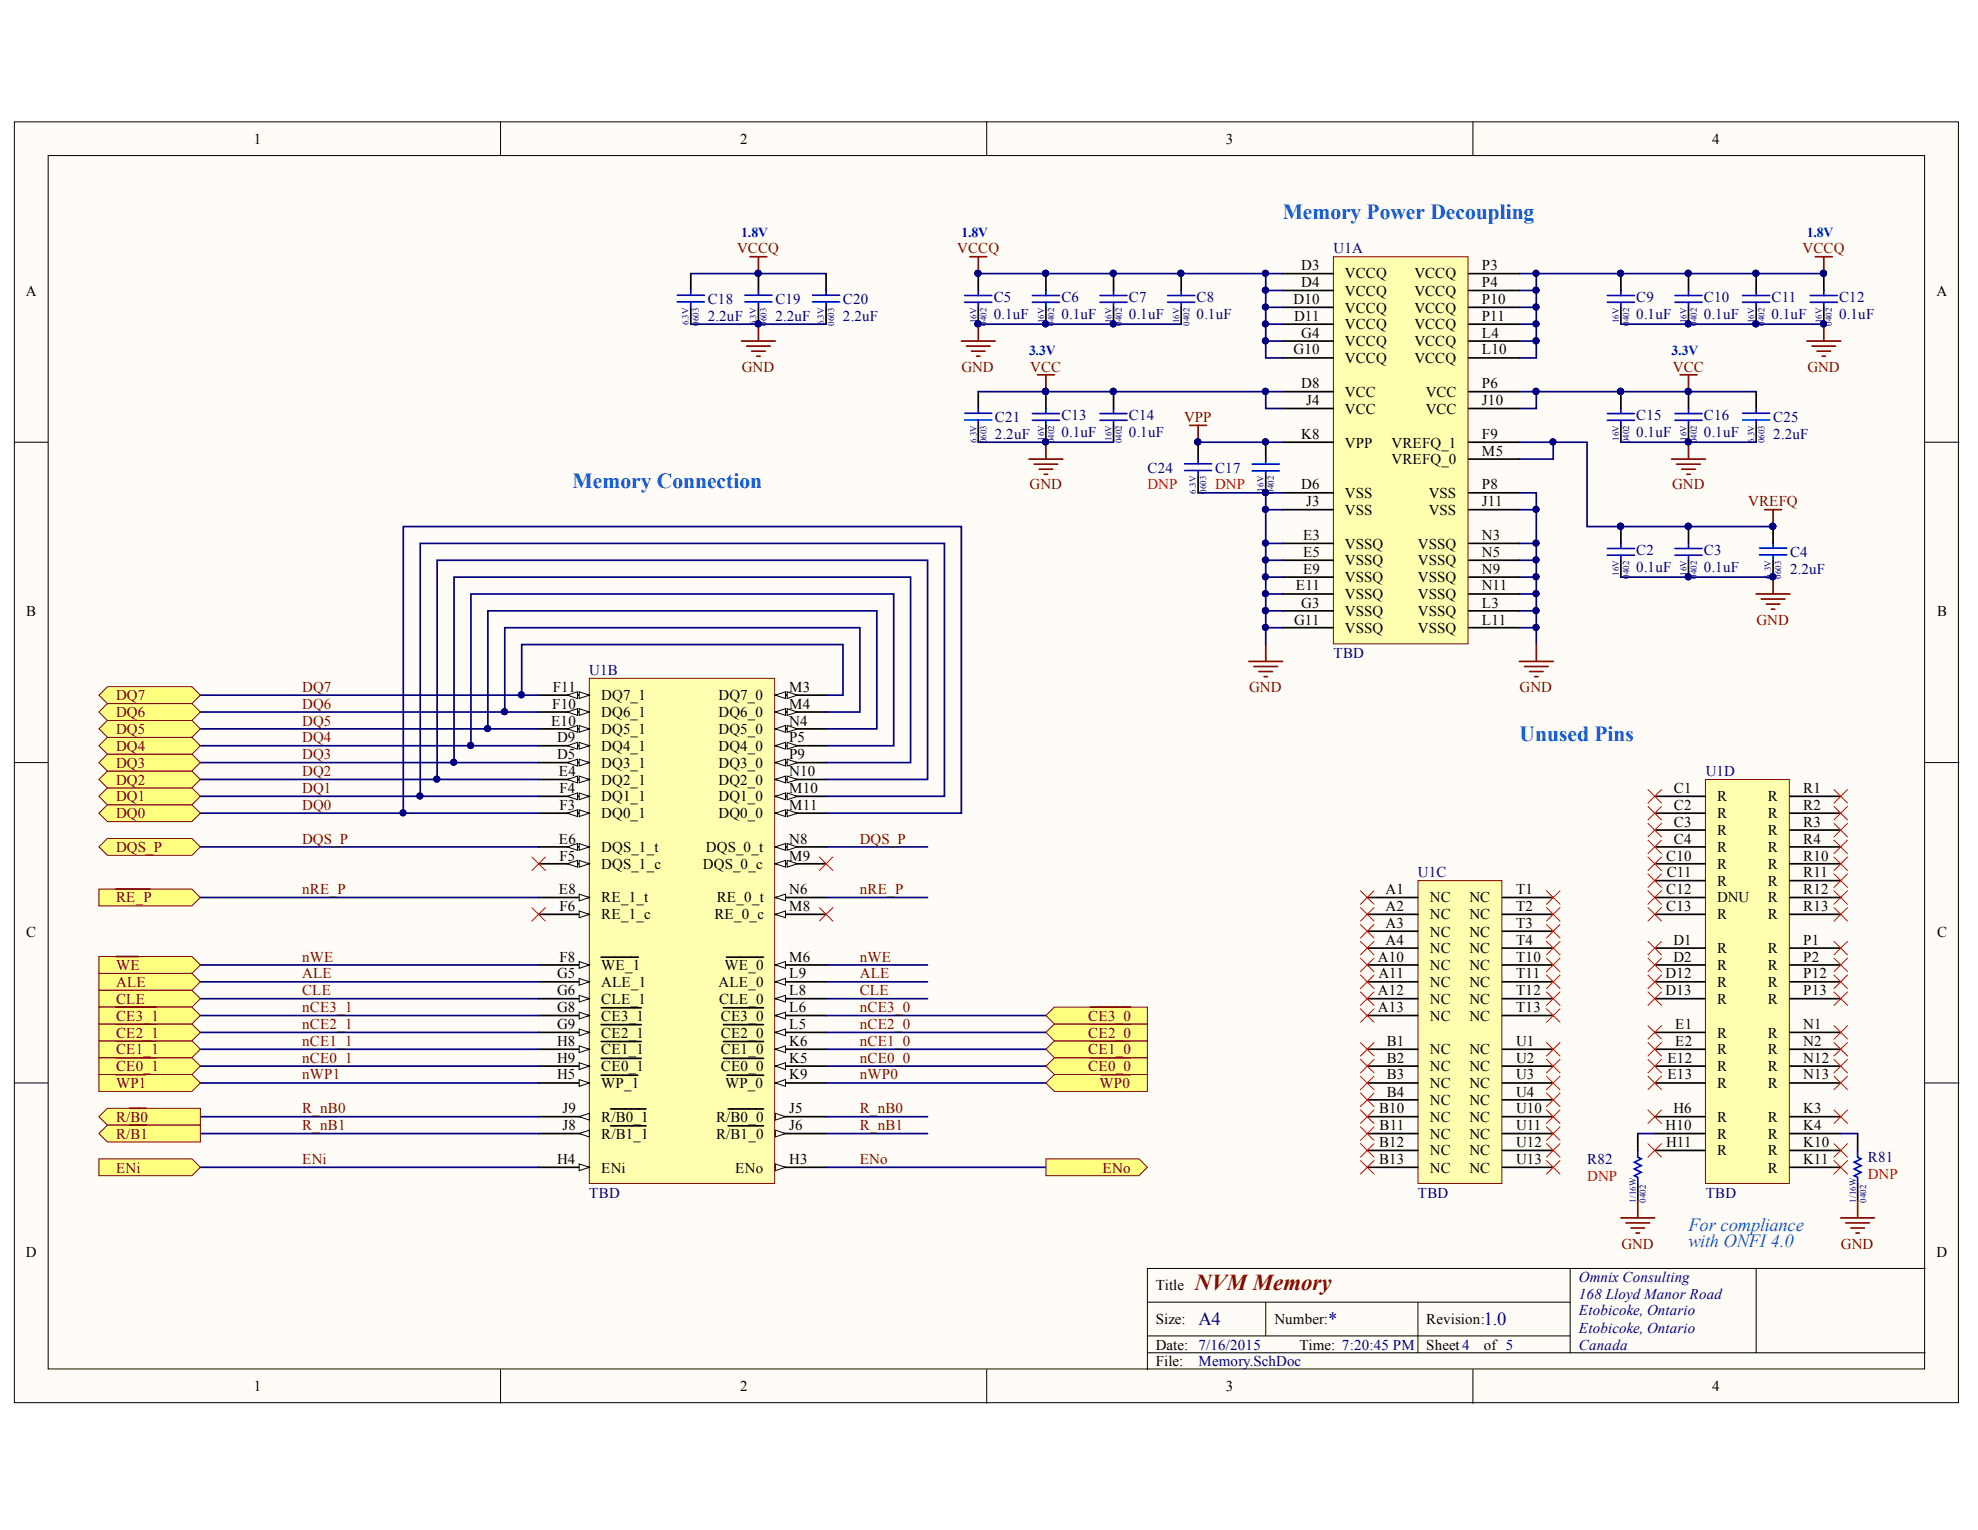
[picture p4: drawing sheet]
<svg xmlns="http://www.w3.org/2000/svg" width="279mm" height="216mm" viewBox="0 0 279 216" stroke-linecap="round" stroke-linejoin="round" font-family="sans-serif">
<defs><g id="words">
<text font-size="3.2" fill="#800000" x="168.6" y="182.1">NVMMemory</text>
<g font-size="3" fill="#06f">
<text x="181" y="30.9">Memory Power Decoupling</text>
<text x="80.8" y="68.9">Memory Connection</text>
<text x="214.4" y="104.6">Unused Pins</text>
</g>
<g font-size="2.6" fill="#009cca">
<text x="238.2" y="173.7">For compliance</text>
<text x="238.2" y="176">with ONFI4.0</text>
</g>
<g font-size="2.6" fill="#000080">
<text x="169.1" y="187">A4</text>
<text x="187.4" y="187">*</text>
<text x="209.3" y="187">1.0</text>
</g>
<g font-size="2.1">
<text x="35.8" y="20.3">1</text>
<text x="104.4" y="20.3">2</text>
<text x="172.9" y="20.3">3</text>
<text x="241.6" y="20.3">4</text>
<text x="3.6" y="41.7">A</text>
<text x="183.6" y="38.1">D3</text>
<text x="183.6" y="40.6">D4</text>
<text x="189.7" y="39.3">VCCQ</text>
<text x="189.7" y="41.7">VCCQ</text>
<text x="199.5" y="39.3">VCCQ</text>
<text x="199.5" y="41.7">VCCQ</text>
<text x="209.1" y="38.1">P3</text>
<text x="209.1" y="40.6">P4</text>
<text x="273.2" y="41.7">A</text>
<text x="182.5" y="42.9">D10</text>
<text x="182.6" y="45.3">D11</text>
<text x="183.6" y="47.6">G4</text>
<text x="189.7" y="44.1">VCCQ</text>
<text x="189.7" y="46.5">VCCQ</text>
<text x="199.5" y="44.1">VCCQ</text>
<text x="199.5" y="46.5">VCCQ</text>
<text x="209.1" y="47.6">L4</text>
<text x="209.1" y="42.9">P10</text>
<text x="209.1" y="45.3">P11</text>
<text x="182.5" y="50">G10</text>
<text x="189.7" y="48.8">VCCQ</text>
<text x="189.7" y="51.3">VCCQ</text>
<text x="199.5" y="48.8">VCCQ</text>
<text x="199.5" y="51.3">VCCQ</text>
<text x="209.1" y="50">L10</text>
<text x="183.6" y="54.8">D8</text>
<text x="184.3" y="57.2">J4</text>
<text x="189.7" y="56">VCC</text>
<text x="189.7" y="58.4">VCC</text>
<text x="201.1" y="56">VCC</text>
<text x="201.1" y="58.4">VCC</text>
<text x="209.1" y="54.8">P6</text>
<text x="209.1" y="57.2">J10</text>
<text x="183.6" y="61.9">K8</text>
<text x="189.7" y="63.2">VPP</text>
<text x="196.3" y="63.2">VREFQ_1</text>
<text x="196.3" y="65.5">VREFQ_0</text>
<text x="209.1" y="61.9">F9</text>
<text x="209.1" y="64.3">M5</text>
<text x="183.6" y="69.1">D6</text>
<text x="184.3" y="71.4">J3</text>
<text x="189.7" y="70.2">VSS</text>
<text x="201.6" y="70.2">VSS</text>
<text x="209.1" y="69.1">P8</text>
<text x="209.1" y="71.4">J11</text>
<text x="183.8" y="76.2">E3</text>
<text x="189.7" y="77.4">VSSQ</text>
<text x="189.7" y="72.6">VSS</text>
<text x="200" y="77.4">VSSQ</text>
<text x="201.6" y="72.6">VSS</text>
<text x="209.1" y="76.2">N3</text>
<text x="182.8" y="83.3">E11</text>
<text x="183.8" y="78.6">E5</text>
<text x="183.8" y="81">E9</text>
<text x="189.7" y="79.8">VSSQ</text>
<text x="189.7" y="82.1">VSSQ</text>
<text x="200" y="79.8">VSSQ</text>
<text x="200" y="82.1">VSSQ</text>
<text x="209.1" y="78.6">N5</text>
<text x="209.1" y="81">N9</text>
<text x="209.1" y="83.3">N11</text>
<text x="3.7" y="86.9">B</text>
<text x="182.6" y="88.1">G11</text>
<text x="183.6" y="85.8">G3</text>
<text x="189.7" y="84.5">VSSQ</text>
<text x="189.7" y="86.9">VSSQ</text>
<text x="189.7" y="89.3">VSSQ</text>
<text x="200" y="86.9">VSSQ</text>
<text x="200" y="89.3">VSSQ</text>
<text x="200" y="84.5">VSSQ</text>
<text x="209.1" y="85.8">L3</text>
<text x="209.1" y="88.1">L11</text>
<text x="273.3" y="86.9">B</text>
<text x="77.9" y="100">F10</text>
<text x="78" y="97.7">F11</text>
<text x="84.8" y="101.2">DQ6_1</text>
<text x="84.8" y="98.8">DQ7_1</text>
<text x="101.4" y="98.8">DQ7_0</text>
<text x="101.4" y="101.2">DQ6_0</text>
<text x="111.3" y="97.7">M3</text>
<text x="111.3" y="100">M4</text>
<text x="77.7" y="102.4">E10</text>
<text x="78.6" y="107.1">D5</text>
<text x="78.6" y="104.7">D9</text>
<text x="84.8" y="105.9">DQ4_1</text>
<text x="84.8" y="103.6">DQ5_1</text>
<text x="101.4" y="103.6">DQ5_0</text>
<text x="101.4" y="105.9">DQ4_0</text>
<text x="111.3" y="102.4">N4</text>
<text x="111.3" y="104.7">P5</text>
<text x="111.3" y="107.1">P9</text>
<text x="78.8" y="109.6">E4</text>
<text x="78.9" y="111.9">F4</text>
<text x="84.8" y="108.4">DQ3_1</text>
<text x="84.8" y="110.7">DQ2_1</text>
<text x="84.8" y="113.1">DQ1_1</text>
<text x="101.4" y="108.4">DQ3_0</text>
<text x="101.4" y="110.7">DQ2_0</text>
<text x="101.4" y="113.1">DQ1_0</text>
<text x="111.3" y="109.6">N10</text>
<text x="111.3" y="111.9">M10</text>
<text x="236.2" y="111.9">C1</text>
<text x="242.2" y="113.1">R</text>
<text x="249.4" y="113.1">R</text>
<text x="254.4" y="111.9">R1</text>
<text x="78.8" y="119.1">E6</text>
<text x="78.9" y="114.3">F3</text>
<text x="84.8" y="115.5">DQ0_1</text>
<text x="101.4" y="115.5">DQ0_0</text>
<text x="111.3" y="114.3">M11</text>
<text x="111.3" y="119.1">N8</text>
<text x="236.2" y="114.3">C2</text>
<text x="236.2" y="116.6">C3</text>
<text x="236.2" y="119.1">C4</text>
<text x="242.2" y="115.5">R</text>
<text x="242.2" y="117.8">R</text>
<text x="249.4" y="115.5">R</text>
<text x="249.4" y="117.8">R</text>
<text x="254.4" y="114.3">R2</text>
<text x="254.4" y="116.6">R3</text>
<text x="254.4" y="119.1">R4</text>
<text x="78.9" y="121.4">F5</text>
<text x="84.8" y="120.3">DQS_1_t</text>
<text x="84.8" y="122.6">DQS_1_c</text>
<text x="99.2" y="122.6">DQS_0_c</text>
<text x="99.6" y="120.3">DQS_0_t</text>
<text x="111.3" y="121.4">M9</text>
<text x="235.1" y="121.4">C10</text>
<text x="235.1" y="123.8">C11</text>
<text x="242.2" y="120.3">R</text>
<text x="242.2" y="122.6">R</text>
<text x="242.2" y="125">R</text>
<text x="249.4" y="120.3">R</text>
<text x="249.4" y="122.6">R</text>
<text x="249.4" y="125">R</text>
<text x="254.4" y="121.4">R10</text>
<text x="254.4" y="123.8">R11</text>
<text x="78.8" y="126.2">E8</text>
<text x="78.9" y="128.5">F6</text>
<text x="84.8" y="127.3">RE_1_t</text>
<text x="84.8" y="129.7">RE_1_c</text>
<text x="100.8" y="129.7">RE_0_c</text>
<text x="101.1" y="127.3">RE_0_t</text>
<text x="111.3" y="126.2">N6</text>
<text x="111.3" y="128.5">M8</text>
<text x="195.5" y="126.2">A1</text>
<text x="195.5" y="128.5">A2</text>
<text x="195.5" y="131">A3</text>
<text x="201.7" y="127.3">NC</text>
<text x="201.7" y="129.7">NC</text>
<text x="207.3" y="127.3">NC</text>
<text x="207.3" y="129.7">NC</text>
<text x="213.9" y="126.2">T1</text>
<text x="213.9" y="128.5">T2</text>
<text x="213.9" y="131">T3</text>
<text x="235.1" y="126.2">C12</text>
<text x="235.1" y="128.5">C13</text>
<text x="242.2" y="127.3">DNU</text>
<text x="242.2" y="129.7">R</text>
<text x="249.4" y="127.3">R</text>
<text x="249.4" y="129.7">R</text>
<text x="254.4" y="126.2">R12</text>
<text x="254.4" y="128.5">R13</text>
<text x="3.7" y="132.2">C</text>
<text x="78.9" y="135.7">F8</text>
<text x="84.8" y="136.9">WE_1</text>
<text x="102.2" y="136.9">WE_0</text>
<text x="111.3" y="135.7">M6</text>
<text x="194.4" y="135.7">A10</text>
<text x="195.5" y="133.3">A4</text>
<text x="201.7" y="132.2">NC</text>
<text x="201.7" y="134.5">NC</text>
<text x="201.7" y="136.9">NC</text>
<text x="207.3" y="132.2">NC</text>
<text x="207.3" y="134.5">NC</text>
<text x="207.3" y="136.9">NC</text>
<text x="213.9" y="133.3">T4</text>
<text x="213.9" y="135.7">T10</text>
<text x="236.1" y="133.3">D1</text>
<text x="236.1" y="135.7">D2</text>
<text x="242.2" y="134.5">R</text>
<text x="242.2" y="136.9">R</text>
<text x="249.4" y="134.5">R</text>
<text x="249.4" y="136.9">R</text>
<text x="254.4" y="133.3">P1</text>
<text x="254.4" y="135.7">P2</text>
<text x="273.3" y="132.2">C</text>
<text x="78.6" y="138.1">G5</text>
<text x="78.6" y="140.4">G6</text>
<text x="78.6" y="142.9">G8</text>
<text x="84.8" y="139.2">ALE_1</text>
<text x="84.8" y="141.7">CLE_1</text>
<text x="101.4" y="139.2">ALE_0</text>
<text x="101.5" y="141.7">CLE_0</text>
<text x="111.3" y="138.1">L9</text>
<text x="111.3" y="140.4">L8</text>
<text x="111.3" y="142.9">L6</text>
<text x="194.4" y="140.4">A12</text>
<text x="194.4" y="142.9">A13</text>
<text x="194.5" y="138.1">A11</text>
<text x="201.7" y="139.2">NC</text>
<text x="201.7" y="141.7">NC</text>
<text x="207.3" y="139.2">NC</text>
<text x="207.3" y="141.7">NC</text>
<text x="213.9" y="138.1">T11</text>
<text x="213.9" y="140.4">T12</text>
<text x="213.9" y="142.9">T13</text>
<text x="235" y="138.1">D12</text>
<text x="235" y="140.4">D13</text>
<text x="242.2" y="139.2">R</text>
<text x="242.2" y="141.7">R</text>
<text x="249.4" y="139.2">R</text>
<text x="249.4" y="141.7">R</text>
<text x="254.4" y="138.1">P12</text>
<text x="254.4" y="140.4">P13</text>
<text x="78.6" y="145.2">G9</text>
<text x="78.6" y="147.6">H8</text>
<text x="78.6" y="150">H9</text>
<text x="84.8" y="144">CE3_1</text>
<text x="84.8" y="146.4">CE2_1</text>
<text x="84.8" y="148.8">CE1_1</text>
<text x="101.7" y="144">CE3_0</text>
<text x="101.7" y="146.4">CE2_0</text>
<text x="101.7" y="148.8">CE1_0</text>
<text x="111.3" y="145.2">L5</text>
<text x="111.3" y="147.6">K6</text>
<text x="111.3" y="150">K5</text>
<text x="195.6" y="147.6">B1</text>
<text x="195.6" y="150">B2</text>
<text x="201.7" y="144">NC</text>
<text x="201.7" y="148.8">NC</text>
<text x="207.3" y="144">NC</text>
<text x="207.3" y="148.8">NC</text>
<text x="213.9" y="147.6">U1</text>
<text x="213.9" y="150">U2</text>
<text x="235.2" y="150">E12</text>
<text x="236.3" y="145.2">E1</text>
<text x="236.3" y="147.6">E2</text>
<text x="242.2" y="146.4">R</text>
<text x="242.2" y="148.8">R</text>
<text x="249.4" y="146.4">R</text>
<text x="249.4" y="148.8">R</text>
<text x="254.4" y="145.2">N1</text>
<text x="254.4" y="147.6">N2</text>
<text x="254.4" y="150">N12</text>
<text x="78.6" y="152.3">H5</text>
<text x="84.8" y="151.1">CE0_1</text>
<text x="84.8" y="153.6">WP_1</text>
<text x="101.7" y="151.1">CE0_0</text>
<text x="102.3" y="153.6">WP_0</text>
<text x="111.3" y="152.3">K9</text>
<text x="195.6" y="152.3">B3</text>
<text x="195.6" y="154.8">B4</text>
<text x="201.7" y="151.1">NC</text>
<text x="201.7" y="153.6">NC</text>
<text x="201.7" y="155.9">NC</text>
<text x="207.3" y="151.1">NC</text>
<text x="207.3" y="153.6">NC</text>
<text x="207.3" y="155.9">NC</text>
<text x="213.9" y="152.3">U3</text>
<text x="213.9" y="154.8">U4</text>
<text x="235.2" y="152.3">E13</text>
<text x="242.2" y="151.1">R</text>
<text x="242.2" y="153.6">R</text>
<text x="249.4" y="151.1">R</text>
<text x="249.4" y="153.6">R</text>
<text x="254.4" y="152.3">N13</text>
<text x="79.3" y="157.1">J9</text>
<text x="79.3" y="159.5">J8</text>
<text x="84.8" y="158.3">R/B0_1</text>
<text x="84.8" y="160.7">R/B1_1</text>
<text x="101" y="158.3">R/B0_0</text>
<text x="101" y="160.7">R/B1_0</text>
<text x="111.3" y="157.1">J5</text>
<text x="111.3" y="159.5">J6</text>
<text x="194.5" y="157.1">B10</text>
<text x="194.5" y="161.8">B12</text>
<text x="194.6" y="159.5">B11</text>
<text x="201.7" y="158.3">NC</text>
<text x="201.7" y="160.7">NC</text>
<text x="207.3" y="158.3">NC</text>
<text x="207.3" y="160.7">NC</text>
<text x="213.9" y="157.1">U10</text>
<text x="213.9" y="159.5">U11</text>
<text x="213.9" y="161.8">U12</text>
<text x="235" y="159.5">H10</text>
<text x="235.1" y="161.8">H11</text>
<text x="236.1" y="157.1">H6</text>
<text x="242.2" y="158.3">R</text>
<text x="242.2" y="160.7">R</text>
<text x="249.4" y="158.3">R</text>
<text x="249.4" y="160.7">R</text>
<text x="254.4" y="157.1">K3</text>
<text x="254.4" y="159.5">K4</text>
<text x="254.4" y="161.8">K10</text>
<text x="78.6" y="164.3">H4</text>
<text x="84.8" y="165.5">ENi</text>
<text x="103.7" y="165.5">ENo</text>
<text x="111.3" y="164.3">H3</text>
<text x="194.5" y="164.3">B13</text>
<text x="201.7" y="163">NC</text>
<text x="201.7" y="165.5">NC</text>
<text x="207.3" y="163">NC</text>
<text x="207.3" y="165.5">NC</text>
<text x="213.9" y="164.3">U13</text>
<text x="242.2" y="163">R</text>
<text x="249.4" y="163">R</text>
<text x="249.4" y="165.5">R</text>
<text x="254.4" y="164.3">K11</text>
<text x="3.6" y="177.4">D</text>
<text x="273.2" y="177.4">D</text>
<text x="163.1" y="182.1">Title</text>
<text x="163.1" y="186.9">Size:</text>
<text x="163.1" y="190.4">Date: 7/16/2015</text>
<text x="179.8" y="186.9">Number:</text>
<text x="183.3" y="190.4">Time: 7:20:45 PM</text>
<text x="201.2" y="186.9">Revision:</text>
<text x="201.2" y="190.4">Sheet4</text>
<text x="209.3" y="190.4">of 5</text>
<text x="35.8" y="196.3">1</text>
<text x="104.4" y="196.3">2</text>
<text x="163.1" y="192.8">File:</text>
<text x="172.9" y="196.3">3</text>
<text x="241.6" y="196.3">4</text>
</g>
<g font-size="2.1" fill="#800000">
<text x="104" y="35.8">VCCQ</text>
<text x="135" y="35.8">VCCQ</text>
<text x="254.3" y="35.8">VCCQ</text>
<text x="104.7" y="52.5">GND</text>
<text x="135.6" y="52.5">GND</text>
<text x="145.3" y="52.5">VCC</text>
<text x="236" y="52.5">VCC</text>
<text x="255" y="52.5">GND</text>
<text x="167" y="59.5">VPP</text>
<text x="145.3" y="69.1">GND</text>
<text x="235.9" y="69.1">GND</text>
<text x="246.6" y="71.4">VREFQ</text>
<text x="247.8" y="88.1">GND</text>
<text x="16.4" y="101.2">DQ6</text>
<text x="16.4" y="98.8">DQ7</text>
<text x="42.6" y="100">DQ6</text>
<text x="42.6" y="97.7">DQ7</text>
<text x="176.2" y="97.7">GND</text>
<text x="214.4" y="97.7">GND</text>
<text x="16.4" y="105.9">DQ4</text>
<text x="16.4" y="103.6">DQ5</text>
<text x="42.6" y="107.1">DQ3</text>
<text x="42.6" y="104.7">DQ4</text>
<text x="42.6" y="102.4">DQ5</text>
<text x="16.4" y="113.1">DQ1</text>
<text x="16.4" y="110.7">DQ2</text>
<text x="16.4" y="108.4">DQ3</text>
<text x="42.6" y="111.9">DQ1</text>
<text x="42.6" y="109.6">DQ2</text>
<text x="16.4" y="115.5">DQ0</text>
<text x="42.6" y="114.3">DQ0</text>
<text x="42.6" y="119.1">DQS_P</text>
<text x="121.3" y="119.1">DQS_P</text>
<text x="16.4" y="120.3">DQS_P</text>
<text x="16.4" y="127.3">RE_P</text>
<text x="42.6" y="126.2">nRE_P</text>
<text x="121.3" y="126.2">nRE_P</text>
<text x="16.4" y="136.9">WE</text>
<text x="42.6" y="135.7">nWE</text>
<text x="121.3" y="135.7">nWE</text>
<text x="16.4" y="141.7">CLE</text>
<text x="16.4" y="139.2">ALE</text>
<text x="42.6" y="140.4">CLE</text>
<text x="42.6" y="138.1">ALE</text>
<text x="42.6" y="142.9">nCE3_1</text>
<text x="121.3" y="140.4">CLE</text>
<text x="121.3" y="138.1">ALE</text>
<text x="121.3" y="142.9">nCE3_0</text>
<text x="16.4" y="148.8">CE1_1</text>
<text x="16.4" y="146.4">CE2_1</text>
<text x="16.4" y="144">CE3_1</text>
<text x="42.6" y="150">nCE0_1</text>
<text x="42.6" y="147.6">nCE1_1</text>
<text x="42.6" y="145.2">nCE2_1</text>
<text x="121.3" y="150">nCE0_0</text>
<text x="121.3" y="147.6">nCE1_0</text>
<text x="121.3" y="145.2">nCE2_0</text>
<text x="153.5" y="148.8">CE1_0</text>
<text x="153.5" y="146.4">CE2_0</text>
<text x="153.5" y="144">CE3_0</text>
<text x="16.4" y="153.6">WP1</text>
<text x="16.4" y="151.1">CE0_1</text>
<text x="42.6" y="152.3">nWP1</text>
<text x="121.3" y="152.3">nWP0</text>
<text x="153.5" y="151.1">CE0_0</text>
<text x="155.1" y="153.6">WP0</text>
<text x="16.4" y="158.3">R/B0</text>
<text x="16.4" y="160.7">R/B1</text>
<text x="42.6" y="157.1">R_nB0</text>
<text x="42.6" y="159.5">R_nB1</text>
<text x="121.3" y="157.1">R_nB0</text>
<text x="121.3" y="159.5">R_nB1</text>
<text x="16.4" y="165.5">ENi</text>
<text x="42.6" y="164.3">ENi</text>
<text x="121.3" y="164.3">ENo</text>
<text x="155.6" y="165.5">ENo</text>
<text x="228.7" y="176.2">GND</text>
<text x="259.7" y="176.2">GND</text>
</g>
<g font-size="2.1" fill="#000080">
<text x="188.1" y="35.8">U1A</text>
<text x="99.8" y="42.9">C18</text>
<text x="99.8" y="45.3">2.2uF</text>
<text x="109.4" y="42.9">C19</text>
<text x="109.4" y="45.3">2.2uF</text>
<text x="118.9" y="42.9">C20</text>
<text x="118.9" y="45.3">2.2uF</text>
<text x="140.2" y="42.7">C5</text>
<text x="140.2" y="45">0.1uF</text>
<text x="149.7" y="42.7">C6</text>
<text x="149.7" y="45">0.1uF</text>
<text x="159.3" y="42.7">C7</text>
<text x="159.3" y="45">0.1uF</text>
<text x="168.8" y="42.7">C8</text>
<text x="168.8" y="45">0.1uF</text>
<text x="230.8" y="42.7">C9</text>
<text x="230.8" y="45">0.1uF</text>
<text x="240.4" y="42.7">C10</text>
<text x="240.4" y="45">0.1uF</text>
<text x="249.9" y="42.7">C11</text>
<text x="249.9" y="45">0.1uF</text>
<text x="259.5" y="42.7">C12</text>
<text x="259.5" y="45">0.1uF</text>
<text x="140.4" y="59.5">C21</text>
<text x="149.7" y="59.3">C13</text>
<text x="159.3" y="59.3">C14</text>
<text x="230.8" y="59.3">C15</text>
<text x="240.4" y="59.3">C16</text>
<text x="250.2" y="59.5">C25</text>
<text x="140.4" y="61.9">2.2uF</text>
<text x="149.7" y="61.7">0.1uF</text>
<text x="159.3" y="61.7">0.1uF</text>
<text x="230.8" y="61.7">0.1uF</text>
<text x="240.4" y="61.7">0.1uF</text>
<text x="250.2" y="61.9">2.2uF</text>
<text x="161.9" y="66.7">C24</text>
<text x="171.4" y="66.7">C17</text>
<text x="230.8" y="78.3">C2</text>
<text x="230.8" y="80.7">0.1uF</text>
<text x="240.4" y="78.3">C3</text>
<text x="240.4" y="80.7">0.1uF</text>
<text x="252.5" y="78.6">C4</text>
<text x="252.5" y="81">2.2uF</text>
<text x="83.1" y="95.2">U1B</text>
<text x="188.1" y="92.9">TBD</text>
<text x="240.6" y="109.6">U1D</text>
<text x="200" y="123.8">U1C</text>
<text x="223.9" y="164.3">R82</text>
<text x="263.5" y="164">R81</text>
<text x="83.1" y="169">TBD</text>
<text x="200" y="169">TBD</text>
<text x="240.6" y="169">TBD</text>
<text x="222.7" y="180.9">Omnix Consulting</text>
<text x="222.7" y="183.3">168 Lloyd Manor Road</text>
<text x="222.7" y="185.6">Etobicoke, Ontario</text>
<text x="222.7" y="188.1">Etobicoke, Ontario</text>
<text x="222.7" y="190.4">Canada</text>
<text x="169.1" y="192.8">Memory.SchDoc</text>
</g>
<g font-size="2.1" fill="#f00">
<text x="161.9" y="69.1">DNP</text>
<text x="171.4" y="69.1">DNP</text>
<text x="223.9" y="166.7">DNP</text>
<text x="263.5" y="166.4">DNP</text>
</g>
<g font-size="1.9" fill="#00f">
<text x="104.6" y="33.4">1.8V</text>
<text x="135.6" y="33.4">1.8V</text>
<text x="254.9" y="33.4">1.8V</text>
<text x="145.2" y="50.1">3.3V</text>
<text x="235.8" y="50.1">3.3V</text>
</g>
<g font-size="1.3" fill="#000080">
<text x="97.1" y="45.9" transform="rotate(-90 97.1 45.9)">6.3V</text>
<text x="98.6" y="46" transform="rotate(-90 98.6 46)">0603</text>
<text x="106.7" y="45.9" transform="rotate(-90 106.7 45.9)">6.3V</text>
<text x="108.1" y="46" transform="rotate(-90 108.1 46)">0603</text>
<text x="116.2" y="45.9" transform="rotate(-90 116.2 45.9)">6.3V</text>
<text x="117.7" y="46" transform="rotate(-90 117.7 46)">0603</text>
<text x="137.7" y="45.6" transform="rotate(-90 137.7 45.6)">16V</text>
<text x="139.2" y="46" transform="rotate(-90 139.2 46)">0402</text>
<text x="147.3" y="45.6" transform="rotate(-90 147.3 45.6)">16V</text>
<text x="148.7" y="46" transform="rotate(-90 148.7 46)">0402</text>
<text x="156.8" y="45.6" transform="rotate(-90 156.8 45.6)">16V</text>
<text x="158.3" y="46" transform="rotate(-90 158.3 46)">0402</text>
<text x="166.4" y="45.6" transform="rotate(-90 166.4 45.6)">16V</text>
<text x="167.8" y="46" transform="rotate(-90 167.8 46)">0402</text>
<text x="228.4" y="45.6" transform="rotate(-90 228.4 45.6)">16V</text>
<text x="229.8" y="46" transform="rotate(-90 229.8 46)">0402</text>
<text x="237.9" y="45.6" transform="rotate(-90 237.9 45.6)">16V</text>
<text x="239.4" y="46" transform="rotate(-90 239.4 46)">0402</text>
<text x="247.5" y="45.6" transform="rotate(-90 247.5 45.6)">16V</text>
<text x="248.9" y="46" transform="rotate(-90 248.9 46)">0402</text>
<text x="257" y="45.6" transform="rotate(-90 257 45.6)">16V</text>
<text x="258.4" y="46" transform="rotate(-90 258.4 46)">0402</text>
<text x="137.7" y="62.6" transform="rotate(-90 137.7 62.6)">6.3V</text>
<text x="139.2" y="62.6" transform="rotate(-90 139.2 62.6)">0603</text>
<text x="147.3" y="62.2" transform="rotate(-90 147.3 62.2)">16V</text>
<text x="148.7" y="62.6" transform="rotate(-90 148.7 62.6)">0402</text>
<text x="156.8" y="62.2" transform="rotate(-90 156.8 62.2)">16V</text>
<text x="158.3" y="62.6" transform="rotate(-90 158.3 62.6)">0402</text>
<text x="228.4" y="62.2" transform="rotate(-90 228.4 62.2)">16V</text>
<text x="229.8" y="62.6" transform="rotate(-90 229.8 62.6)">0402</text>
<text x="237.9" y="62.2" transform="rotate(-90 237.9 62.2)">16V</text>
<text x="239.4" y="62.6" transform="rotate(-90 239.4 62.6)">0402</text>
<text x="247.5" y="62.6" transform="rotate(-90 247.5 62.6)">6.3V</text>
<text x="248.9" y="62.6" transform="rotate(-90 248.9 62.6)">0603</text>
<text x="168.7" y="69.7" transform="rotate(-90 168.7 69.7)">6.3V</text>
<text x="170.2" y="69.7" transform="rotate(-90 170.2 69.7)">0603</text>
<text x="178.3" y="69.4" transform="rotate(-90 178.3 69.4)">16V</text>
<text x="179.7" y="69.7" transform="rotate(-90 179.7 69.7)">0402</text>
<text x="228.4" y="81.3" transform="rotate(-90 228.4 81.3)">16V</text>
<text x="229.8" y="81.6" transform="rotate(-90 229.8 81.6)">0402</text>
<text x="237.9" y="81.3" transform="rotate(-90 237.9 81.3)">16V</text>
<text x="239.4" y="81.6" transform="rotate(-90 239.4 81.6)">0402</text>
<text x="249.8" y="81.6" transform="rotate(-90 249.8 81.6)">6.3V</text>
<text x="251.3" y="81.6" transform="rotate(-90 251.3 81.6)">0603</text>
<text x="230.8" y="169.7" transform="rotate(-90 230.8 169.7)">1/16W</text>
<text x="232.2" y="169.7" transform="rotate(-90 232.2 169.7)">0402</text>
<text x="261.8" y="169.7" transform="rotate(-90 261.8 169.7)">1/16W</text>
<text x="263.3" y="169.7" transform="rotate(-90 263.3 169.7)">0402</text>
</g>
</g></defs>
<g fill="#fffcf8" stroke="#000" stroke-width=".14">
<path d="M2 17.2h274.3v180.7h-274.3z"/>
<path d="M6.8 22h264.7v171.2h-264.7z"/>
</g>
<g fill="none" stroke="#000" stroke-width=".14">
<path d="M70.6 17.2v4.8M139.2 17.2v4.8M207.8 17.2v4.8M2 62.4h4.8M271.6 62.4h4.8M2 107.6h4.8M271.6 107.6h4.8M2 152.8h4.8M271.6 152.8h4.8M221.5 179v11.9M247.8 179h-85.9v14.3M271.6 179h-23.8v11.9"/>
<path d="M70.6 193.3v4.7M139.2 193.3v4.7M161.9 183.8h59.6M161.9 190.9h109.7M161.9 188.5h59.6M178.6 183.8v4.7M200 183.8v7.1M207.8 193.3v4.7"/>
</g>
<path d="M188.1 36.2h19v54.7h-19z" fill="#ffffb0" stroke="#800000" stroke-width=".14"/>
<g fill="none" stroke="#000" stroke-width=".24">
<path d="M181 38.6h7.1M207.2 38.6h7.2M181 41h7.1M181 43.4h7.1M181 45.7h7.1M181 48.1h7.1M181 50.5h7.1M181 55.3h7.1M181 57.6h7.1M207.2 41h7.2M207.2 43.4h7.2M207.2 45.7h7.2"/>
<path d="M207.2 48.1h7.2M207.2 50.5h7.2M207.2 55.3h7.2M207.2 57.6h7.2M181 76.7h7.1M181 79.1h7.1M181 69.5h7.1M181 71.9h7.1M181 62.4h7.1M207.2 76.7h7.2M207.2 79.1h7.2M207.2 69.5h7.2"/>
<path d="M207.2 71.9h7.2M207.2 62.4h7.2M207.2 64.8h7.2M181 81.4h7.1M181 83.8h7.1M181 86.2h7.1M181 88.6h7.1M207.2 81.4h7.2M207.2 83.8h7.2M207.2 86.2h7.2M207.2 88.6h7.2"/>
</g>
<path d="M200 124.3h11.9v42.7h-11.9z" fill="#ffffb0" stroke="#800000" stroke-width=".14"/>
<g fill="none" stroke="#000" stroke-width=".24">
<path d="M192.9 126.6h7.1M192.9 129h7.1M192.9 131.4h7.1M192.9 133.8h7.1M192.9 136.2h7.1M192.9 138.5h7.1M212 126.6h7.1M212 129h7.1M212 131.4h7.1M212 133.8h7.1M212 136.2h7.1M212 138.5h7.1"/>
<path d="M192.9 140.9h7.1M192.9 143.3h7.1M192.9 148.1h7.1M192.9 150.4h7.1M192.9 152.8h7.1M192.9 155.2h7.1M192.9 157.6h7.1M192.9 160h7.1M212 140.9h7.1M212 143.3h7.1M212 148.1h7.1M212 150.4h7.1"/>
<path d="M212 152.8h7.1M212 155.2h7.1M212 157.6h7.1M212 160h7.1M192.9 162.3h7.1M192.9 164.7h7.1M212 162.3h7.1M212 164.7h7.1"/>
</g>
<path d="M83.1 95.7h26.2v71.3h-26.2z" fill="#ffffb0" stroke="#800000" stroke-width=".14"/>
<path d="M76 107.6h7.1" fill="none" stroke="#000" stroke-width=".24"/>
<g fill="#fffcf8" stroke="#000" stroke-width=".14">
<path d="M81.7 107.1l1.4 .5-1.4 .5z"/>
<path d="M80 107.6l1.5-.5v1z"/>
</g>
<path d="M76 110h7.1" fill="none" stroke="#000" stroke-width=".24"/>
<g fill="#fffcf8" stroke="#000" stroke-width=".14">
<path d="M81.7 109.5l1.4 .5-1.4 .5z"/>
<path d="M80 110l1.5-.5v1z"/>
</g>
<path d="M76 112.4h7.1" fill="none" stroke="#000" stroke-width=".24"/>
<g fill="#fffcf8" stroke="#000" stroke-width=".14">
<path d="M81.7 111.9l1.4 .5-1.4 .4z"/>
<path d="M80 112.4l1.5-.5v.9z"/>
</g>
<path d="M76 114.8h7.1" fill="none" stroke="#000" stroke-width=".24"/>
<g fill="#fffcf8" stroke="#000" stroke-width=".14">
<path d="M81.7 114.3l1.4 .5-1.4 .4z"/>
<path d="M80 114.8l1.5-.5v.9z"/>
</g>
<path d="M76 105.2h7.1" fill="none" stroke="#000" stroke-width=".24"/>
<g fill="#fffcf8" stroke="#000" stroke-width=".14">
<path d="M81.7 104.8l1.4 .4-1.4 .5z"/>
<path d="M80 105.2l1.5-.4v.9z"/>
</g>
<path d="M76 102.9h7.1" fill="none" stroke="#000" stroke-width=".24"/>
<g fill="#fffcf8" stroke="#000" stroke-width=".14">
<path d="M81.7 102.4l1.4 .5-1.4 .4z"/>
<path d="M80 102.9l1.5-.5v.9z"/>
</g>
<path d="M76 100.5h7.1" fill="none" stroke="#000" stroke-width=".24"/>
<g fill="#fffcf8" stroke="#000" stroke-width=".14">
<path d="M81.7 100l1.4 .5-1.4 .4z"/>
<path d="M80 100.5l1.5-.5v.9z"/>
</g>
<path d="M76 98.1h7.1" fill="none" stroke="#000" stroke-width=".24"/>
<g fill="#fffcf8" stroke="#000" stroke-width=".14">
<path d="M81.7 97.6l1.4 .5-1.4 .5z"/>
<path d="M80 98.1l1.5-.5v1z"/>
</g>
<path d="M109.4 98.1h7.1" fill="none" stroke="#000" stroke-width=".24"/>
<g fill="#fffcf8" stroke="#000" stroke-width=".14">
<path d="M109.4 98.1l1.4-.5v1z"/>
<path d="M111.1 97.6l1.4 .5-1.4 .5z"/>
</g>
<path d="M109.4 100.5h7.1" fill="none" stroke="#000" stroke-width=".24"/>
<g fill="#fffcf8" stroke="#000" stroke-width=".14">
<path d="M109.4 100.5l1.4-.5v.9z"/>
<path d="M111.1 100l1.4 .5-1.4 .4z"/>
</g>
<path d="M109.4 102.9h7.1" fill="none" stroke="#000" stroke-width=".24"/>
<g fill="#fffcf8" stroke="#000" stroke-width=".14">
<path d="M109.4 102.9l1.4-.5v.9z"/>
<path d="M111.1 102.4l1.4 .5-1.4 .4z"/>
</g>
<path d="M109.4 105.2h7.1" fill="none" stroke="#000" stroke-width=".24"/>
<g fill="#fffcf8" stroke="#000" stroke-width=".14">
<path d="M109.4 105.2l1.4-.4v.9z"/>
<path d="M111.1 104.8l1.4 .4-1.4 .5z"/>
</g>
<path d="M109.4 107.6h7.1" fill="none" stroke="#000" stroke-width=".24"/>
<g fill="#fffcf8" stroke="#000" stroke-width=".14">
<path d="M109.4 107.6l1.4-.5v1z"/>
<path d="M111.1 107.1l1.4 .5-1.4 .5z"/>
</g>
<path d="M109.4 110h7.1" fill="none" stroke="#000" stroke-width=".24"/>
<g fill="#fffcf8" stroke="#000" stroke-width=".14">
<path d="M109.4 110l1.4-.5v1z"/>
<path d="M111.1 109.5l1.4 .5-1.4 .5z"/>
</g>
<path d="M109.4 112.4h7.1" fill="none" stroke="#000" stroke-width=".24"/>
<g fill="#fffcf8" stroke="#000" stroke-width=".14">
<path d="M109.4 112.4l1.4-.5v.9z"/>
<path d="M111.1 111.9l1.4 .5-1.4 .4z"/>
</g>
<path d="M109.4 114.8h7.1" fill="none" stroke="#000" stroke-width=".24"/>
<g fill="#fffcf8" stroke="#000" stroke-width=".14">
<path d="M109.4 114.8l1.4-.5v.9z"/>
<path d="M111.1 114.3l1.4 .5-1.4 .4z"/>
</g>
<path d="M76 119.5h7.1" fill="none" stroke="#000" stroke-width=".24"/>
<g fill="#fffcf8" stroke="#000" stroke-width=".14">
<path d="M81.7 119l1.4 .5-1.4 .5z"/>
<path d="M80 119.5l1.5-.5v1z"/>
</g>
<path d="M76 121.9h7.1" fill="none" stroke="#000" stroke-width=".24"/>
<g fill="#fffcf8" stroke="#000" stroke-width=".14">
<path d="M81.7 121.4l1.4 .5-1.4 .5z"/>
<path d="M80 121.9l1.5-.5v1z"/>
</g>
<path d="M109.4 121.9h7.1" fill="none" stroke="#000" stroke-width=".24"/>
<g fill="#fffcf8" stroke="#000" stroke-width=".14">
<path d="M109.4 121.9l1.4-.5v1z"/>
<path d="M111.1 121.4l1.4 .5-1.4 .5z"/>
</g>
<path d="M109.4 119.5h7.1" fill="none" stroke="#000" stroke-width=".24"/>
<g fill="#fffcf8" stroke="#000" stroke-width=".14">
<path d="M109.4 119.5l1.4-.5v1z"/>
<path d="M111.1 119l1.4 .5-1.4 .5z"/>
</g>
<path d="M76 126.6h7.1" fill="none" stroke="#000" stroke-width=".24"/>
<path d="M81.7 126.2l1.4 .4-1.4 .5z" fill="#fffcf8" stroke="#000" stroke-width=".14"/>
<path d="M76 129h7.1" fill="none" stroke="#000" stroke-width=".24"/>
<path d="M81.7 128.6l1.4 .4-1.4 .5z" fill="#fffcf8" stroke="#000" stroke-width=".14"/>
<path d="M109.4 126.6h7.1" fill="none" stroke="#000" stroke-width=".24"/>
<path d="M109.4 126.6l1.4-.4v.9z" fill="#fffcf8" stroke="#000" stroke-width=".14"/>
<path d="M109.4 129h7.1" fill="none" stroke="#000" stroke-width=".24"/>
<path d="M109.4 129l1.4-.4v.9z" fill="#fffcf8" stroke="#000" stroke-width=".14"/>
<path d="M76 136.2h7.1" fill="none" stroke="#000" stroke-width=".24"/>
<path d="M81.7 135.7l1.4 .5-1.4 .4z" fill="#fffcf8" stroke="#000" stroke-width=".14"/>
<path d="M76 138.5h7.1M84.8 135.1h5.2" fill="none" stroke="#000" stroke-width=".24"/>
<path d="M81.7 138.1l1.4 .4-1.4 .5z" fill="#fffcf8" stroke="#000" stroke-width=".14"/>
<path d="M76 140.9h7.1" fill="none" stroke="#000" stroke-width=".24"/>
<path d="M81.7 140.4l1.4 .5-1.4 .5z" fill="#fffcf8" stroke="#000" stroke-width=".14"/>
<path d="M76 143.3h7.1" fill="none" stroke="#000" stroke-width=".24"/>
<path d="M81.7 142.8l1.4 .5-1.4 .5z" fill="#fffcf8" stroke="#000" stroke-width=".14"/>
<path d="M76 145.7h7.1M84.8 142.2h5.7" fill="none" stroke="#000" stroke-width=".24"/>
<path d="M81.7 145.2l1.4 .5-1.4 .5z" fill="#fffcf8" stroke="#000" stroke-width=".14"/>
<path d="M76 148.1h7.1M84.8 144.6h5.7" fill="none" stroke="#000" stroke-width=".24"/>
<path d="M81.7 147.6l1.4 .5-1.4 .4z" fill="#fffcf8" stroke="#000" stroke-width=".14"/>
<path d="M76 150.4h7.1M84.8 147h5.7" fill="none" stroke="#000" stroke-width=".24"/>
<path d="M81.7 150l1.4 .4-1.4 .5z" fill="#fffcf8" stroke="#000" stroke-width=".14"/>
<path d="M109.4 136.2h7.1M84.8 149.3h5.7" fill="none" stroke="#000" stroke-width=".24"/>
<path d="M109.4 136.2l1.4-.5v.9z" fill="#fffcf8" stroke="#000" stroke-width=".14"/>
<path d="M102.5 135.1h5.2M109.4 138.5h7.1" fill="none" stroke="#000" stroke-width=".24"/>
<path d="M109.4 138.5l1.4-.4v.9z" fill="#fffcf8" stroke="#000" stroke-width=".14"/>
<path d="M109.4 140.9h7.1" fill="none" stroke="#000" stroke-width=".24"/>
<path d="M109.4 140.9l1.4-.5v1z" fill="#fffcf8" stroke="#000" stroke-width=".14"/>
<path d="M109.4 143.3h7.1" fill="none" stroke="#000" stroke-width=".24"/>
<path d="M109.4 143.3l1.4-.5v1z" fill="#fffcf8" stroke="#000" stroke-width=".14"/>
<path d="M102.1 142.2h5.6M109.4 145.7h7.1" fill="none" stroke="#000" stroke-width=".24"/>
<path d="M109.4 145.7l1.4-.5v1z" fill="#fffcf8" stroke="#000" stroke-width=".14"/>
<path d="M102.1 144.6h5.6M109.4 148.1h7.1" fill="none" stroke="#000" stroke-width=".24"/>
<path d="M109.4 148.1l1.4-.5v.9z" fill="#fffcf8" stroke="#000" stroke-width=".14"/>
<path d="M102.1 147h5.6M109.4 150.4h7.1" fill="none" stroke="#000" stroke-width=".24"/>
<path d="M109.4 150.4l1.4-.4v.9z" fill="#fffcf8" stroke="#000" stroke-width=".14"/>
<path d="M76 152.8h7.1M102.1 149.3h5.6" fill="none" stroke="#000" stroke-width=".24"/>
<path d="M81.7 152.3l1.4 .5-1.4 .5z" fill="#fffcf8" stroke="#000" stroke-width=".14"/>
<path d="M84.8 151.7h5.2M109.4 152.8h7.1" fill="none" stroke="#000" stroke-width=".24"/>
<path d="M109.4 152.8l1.4-.5v1z" fill="#fffcf8" stroke="#000" stroke-width=".14"/>
<path d="M102.6 151.7h5.1M109.4 157.6h7.1" fill="none" stroke="#000" stroke-width=".24"/>
<path d="M109.4 157.1l1.4 .5-1.4 .5z" fill="#fffcf8" stroke="#000" stroke-width=".14"/>
<path d="M102.7 156.5h5M109.4 160h7.1" fill="none" stroke="#000" stroke-width=".24"/>
<path d="M109.4 159.5l1.4 .5-1.4 .4z" fill="#fffcf8" stroke="#000" stroke-width=".14"/>
<path d="M76 157.6h7.1M102.7 158.9h5" fill="none" stroke="#000" stroke-width=".24"/>
<path d="M81.7 157.6l1.4-.5v1z" fill="#fffcf8" stroke="#000" stroke-width=".14"/>
<path d="M76 160h7.1M86.1 156.5h5" fill="none" stroke="#000" stroke-width=".24"/>
<path d="M81.7 160l1.4-.5v.9z" fill="#fffcf8" stroke="#000" stroke-width=".14"/>
<path d="M86.1 158.9h5M109.4 164.7h7.1" fill="none" stroke="#000" stroke-width=".24"/>
<path d="M109.4 164.2l1.4 .5-1.4 .5z" fill="#fffcf8" stroke="#000" stroke-width=".14"/>
<path d="M76 164.7h7.1" fill="none" stroke="#000" stroke-width=".24"/>
<path d="M81.7 164.2l1.4 .5-1.4 .5z" fill="#fffcf8" stroke="#000" stroke-width=".14"/>
<path d="M240.6 110h11.8v57h-11.8z" fill="#ffffb0" stroke="#800000" stroke-width=".14"/>
<g fill="none" stroke="#000" stroke-width=".24">
<path d="M97.5 38.6v2.3M107 38.6v2.3M116.5 38.6v2.3M138 38.6v2.4M147.6 38.6v2.4M157.1 38.6v2.4M166.6 38.6v2.4M228.7 38.6v2.4M238.2 38.6v2.4M247.8 38.6v2.4M257.3 38.6v2.4M97.5 43.4v2.3"/>
<path d="M107 43.4v2.3M116.5 43.4v2.3M138 43.4v2.3M138 55.3v2.3M147.6 43.4v2.3M147.6 55.3v2.3M157.1 43.4v2.3M157.1 55.3v2.3M166.6 43.4v2.3M228.7 43.4v2.3M228.7 55.3v2.3M238.2 43.4v2.3"/>
<path d="M238.2 55.3v2.3M247.8 43.4v2.3M257.3 43.4v2.3M138 60.1v2.3M147.6 60v2.4M157.1 60v2.4M178.6 62.4v2.4M178.6 67.2v2.3M228.7 60v2.4M238.2 60v2.4M233.4 112.4h7.2M233.4 114.8h7.2"/>
<path d="M233.4 117.1h7.2M233.4 119.5h7.2M252.5 112.4h7.2M252.5 114.8h7.2M252.5 117.1h7.2M252.5 119.5h7.2M233.4 121.9h7.2M233.4 124.3h7.2M233.4 126.6h7.2M233.4 129h7.2M233.4 133.8h7.2M233.4 136.2h7.2"/>
<path d="M233.4 138.5h7.2M252.5 121.9h7.2M252.5 124.3h7.2M252.5 126.6h7.2M252.5 129h7.2M252.5 133.8h7.2M252.5 136.2h7.2M252.5 138.5h7.2M233.4 140.9h7.2M233.4 145.7h7.2M233.4 148.1h7.2M233.4 150.4h7.2"/>
<path d="M233.4 152.8h7.2M233.4 157.6h7.2M233.4 160h7.2M252.5 140.9h7.2M252.5 145.7h7.2M252.5 148.1h7.2M252.5 150.4h7.2M252.5 152.8h7.2M252.5 157.6h7.2M252.5 160h7.2M233.4 162.3h7.2M252.5 162.3h7.2"/>
<path d="M252.5 164.7h7.2"/>
</g>
<g fill="#000080" stroke="#000080" stroke-width=".14">
<circle cx="157" cy="38.6" r=".43"/>
<circle cx="157" cy="45.7" r=".43"/>
<circle cx="166.6" cy="38.6" r=".43"/>
<circle cx="228.6" cy="38.6" r=".43"/>
<circle cx="238.2" cy="38.6" r=".43"/>
<circle cx="238.2" cy="45.7" r=".43"/>
<circle cx="247.7" cy="38.6" r=".43"/>
<circle cx="247.7" cy="45.7" r=".43"/>
<circle cx="257.2" cy="38.6" r=".43"/>
<circle cx="257.2" cy="45.7" r=".43"/>
<circle cx="147.5" cy="38.6" r=".43"/>
<circle cx="147.5" cy="45.7" r=".43"/>
<circle cx="138" cy="38.6" r=".43"/>
<circle cx="138" cy="45.7" r=".43"/>
<circle cx="157" cy="55.2" r=".43"/>
<circle cx="147.5" cy="55.2" r=".43"/>
<circle cx="147.5" cy="62.4" r=".43"/>
<circle cx="238.2" cy="55.2" r=".43"/>
<circle cx="238.2" cy="62.4" r=".43"/>
<circle cx="228.6" cy="55.2" r=".43"/>
<circle cx="178.5" cy="62.4" r=".43"/>
<circle cx="178.5" cy="69.5" r=".43"/>
<circle cx="178.5" cy="71.9" r=".43"/>
<circle cx="178.5" cy="76.6" r=".43"/>
<circle cx="178.5" cy="79" r=".43"/>
<circle cx="178.5" cy="81.4" r=".43"/>
<circle cx="178.5" cy="83.8" r=".43"/>
<circle cx="178.5" cy="86.2" r=".43"/>
<circle cx="216.7" cy="86.2" r=".43"/>
<circle cx="216.7" cy="83.8" r=".43"/>
<circle cx="216.7" cy="81.4" r=".43"/>
<circle cx="216.7" cy="79" r=".43"/>
<circle cx="216.7" cy="76.6" r=".43"/>
<circle cx="216.7" cy="71.9" r=".43"/>
<circle cx="216.7" cy="88.5" r=".43"/>
<circle cx="178.5" cy="88.5" r=".43"/>
<circle cx="178.5" cy="38.6" r=".43"/>
<circle cx="178.5" cy="40.9" r=".43"/>
<circle cx="178.5" cy="43.3" r=".43"/>
<circle cx="178.5" cy="45.7" r=".43"/>
<circle cx="178.5" cy="48.1" r=".43"/>
<circle cx="169" cy="62.4" r=".43"/>
<circle cx="178.5" cy="55.2" r=".43"/>
<circle cx="216.7" cy="38.6" r=".43"/>
<circle cx="216.7" cy="48.1" r=".43"/>
<circle cx="216.7" cy="45.7" r=".43"/>
<circle cx="216.7" cy="43.3" r=".43"/>
<circle cx="216.7" cy="40.9" r=".43"/>
<circle cx="216.7" cy="55.2" r=".43"/>
<circle cx="106.9" cy="38.6" r=".43"/>
<circle cx="106.9" cy="45.7" r=".43"/>
<circle cx="73.5" cy="98" r=".43"/>
<circle cx="71.2" cy="100.4" r=".43"/>
<circle cx="68.8" cy="102.8" r=".43"/>
<circle cx="66.4" cy="105.2" r=".43"/>
<circle cx="64" cy="107.6" r=".43"/>
<circle cx="61.6" cy="109.9" r=".43"/>
<circle cx="59.2" cy="112.3" r=".43"/>
<circle cx="56.8" cy="114.7" r=".43"/>
</g>
<g fill="none" stroke="#00f" stroke-width=".24">
<path d="M95.5 42.6h3.9M95.5 41.7h3.9M97.5 40.9v.8M97.5 42.7v.7M105.1 42.6h3.8M105.1 41.7h3.8M107 40.9v.8M107 42.7v.7M114.6 42.6h3.8M114.6 41.7h3.8M116.5 40.9v.8M116.5 42.7v.7"/>
<path d="M136.1 42.7h3.8M136.1 41.7h3.8M136.1 59.3h3.8M136.1 58.3h3.8M138 41v.7M138 42.7v.7M138 57.6v.7M138 59.3v.7M145.6 42.7h3.9M145.6 41.7h3.9M145.6 59.3h3.9M145.6 58.4h3.9"/>
<path d="M147.6 41v.7M147.6 42.7v.7M147.6 57.6v.8M147.6 59.3v.7M155.2 42.7h3.8M155.2 41.7h3.8M155.2 59.3h3.8M155.2 58.4h3.8M157.1 41v.7M157.1 42.7v.7M157.1 57.6v.8M157.1 59.3v.7"/>
<path d="M164.7 42.7h3.8M164.7 41.7h3.8M166.6 41v.7M166.6 42.7v.7M226.8 42.7h3.8M226.8 41.7h3.8M226.8 59.3h3.8M226.8 58.4h3.8M228.7 41v.7M228.7 42.7v.7M228.7 57.6v.8M228.7 59.3v.7"/>
<path d="M236.3 42.7h3.8M236.3 41.7h3.8M236.3 59.3h3.8M236.3 58.4h3.8M238.2 41v.7M238.2 42.7v.7M238.2 57.6v.8M238.2 59.3v.7M245.8 42.7h3.9M245.8 41.7h3.9M247.8 41v.7M247.8 42.7v.7"/>
<path d="M255.4 42.7h3.8M255.4 41.7h3.8M257.3 41v.7M257.3 42.7v.7M176.7 66.4h3.8M176.7 65.5h3.8M178.6 64.8v.7M178.6 66.4v.8"/>
</g>
<g fill="none" stroke="#000080" stroke-width=".24">
<path d="M97.5 38.6h19M138 38.6h43M178.6 38.6v11.9h2.4M214.4 38.6h42.9M216.7 38.6v11.9h-2.3M97.5 45.7h19M138 45.7h28.6M178.6 48.1h2.4M178.6 45.7h2.4M178.6 43.4h2.4M178.6 41h2.4M178.6 55.3h2.4"/>
<path d="M214.4 48.1h2.3M214.4 45.7h2.3M214.4 43.4h2.3M214.4 41h2.3M216.7 55.3v2.3h-2.3M228.7 45.7h28.6M228.7 55.3h19.1M138 62.4h19.1M178.6 71.9h2.4M178.6 76.7h2.4M178.6 79.1h2.4M214.4 69.5h2.3v21.5"/>
<path d="M214.4 71.9h2.3M214.4 76.7h2.3M214.4 79.1h2.3M228.7 62.4h19.1M28.3 98.1h47.7M73.6 98.1v-7.1h45.3v7.1h-2.4M178.6 81.4h2.4M178.6 83.8h2.4M178.6 86.2h2.4M178.6 88.6h2.4M214.4 81.4h2.3M214.4 83.8h2.3"/>
<path d="M214.4 86.2h2.3M214.4 88.6h2.3M28.3 100.5h47.7M28.3 102.9h47.7M28.3 105.2h47.7M28.3 107.6h47.7M28.3 110h47.7M28.3 112.4h47.7M28.3 114.8h47.7M56.9 114.8v-40.5h78.7v40.5h-19.1M59.3 112.4v-35.7h73.9v35.7h-16.7M61.7 110v-30.9h69.2v30.9h-14.4"/>
<path d="M64.1 107.6v-26.2h64.4v26.2h-12M66.4 105.2v-21.4h59.7v21.4h-9.6M68.8 102.9v-16.7h54.9v16.7h-7.2M71.2 100.5v-11.9h50.1v11.9h-4.8"/>
</g>
<g fill="none" stroke="#800000" stroke-width=".24">
<path d="M105.8 36.2h2.4M107 36.2v2.4M136.8 36.2h2.4M138 36.2v2.4M256.1 36.2h2.4M257.3 36.2v2.4M104.6 48.1h4.8M105.3 48.8h3.4M106 49.6h2M106.8 50.3h.4M107 45.7v2.4M135.6 48.1h4.8"/>
<path d="M136.3 48.8h3.4M137.1 49.6h1.9M137.8 50.3h.4M138 45.7v2.4M146.4 52.9h2.3M147.6 52.9v2.4M237 52.9h2.4M238.2 52.9v2.4M145.2 64.8h4.7M145.9 65.5h3.3M146.6 66.2h1.9M147.3 66.9h.5"/>
<path d="M147.6 62.4v2.4M167.8 60h2.4M169 60v2.4M176.2 93.3h4.8M176.9 94h3.3M177.6 94.8h1.9M178.3 95.5h.5M178.6 91v2.3M214.4 93.3h4.7M215.1 94h3.3M215.8 94.8h1.9M216.5 95.5h.5"/>
<path d="M216.7 91v2.3"/>
</g>
<g fill="#ffff80" stroke="#800000" stroke-width=".14">
<path d="M14 114.8l1.1-1.2h12l1.2 1.2-1.2 1.1h-12z" fill-rule="evenodd"/>
<path d="M14 112.4l1.1-1.2h12l1.2 1.2-1.2 1.2h-12z" fill-rule="evenodd"/>
<path d="M14 110l1.1-1.2h12l1.2 1.2-1.2 1.2h-12z" fill-rule="evenodd"/>
<path d="M14 107.6l1.1-1.2h12l1.2 1.2-1.2 1.2h-12z" fill-rule="evenodd"/>
<path d="M14 105.2l1.1-1.2h12l1.2 1.2-1.2 1.2h-12z" fill-rule="evenodd"/>
<path d="M14 102.9l1.1-1.2h12l1.2 1.2-1.2 1.1h-12z" fill-rule="evenodd"/>
<path d="M14 100.5l1.1-1.2h12l1.2 1.2-1.2 1.2h-12z" fill-rule="evenodd"/>
<path d="M14 98.1l1.1-1.2h12l1.2 1.2-1.2 1.2h-12z" fill-rule="evenodd"/>
</g>
<path d="M28.3 119.5h47.7M116.5 119.5h14.4M28.3 138.5h47.7M28.3 136.2h47.7M28.3 140.9h47.7M28.3 152.8h47.7M116.5 152.8h31.1" fill="none" stroke="#000080" stroke-width=".24"/>
<path d="M254.9 48.1h4.8M255.6 48.8h3.4M256.3 49.6h1.9M257.1 50.3h.4M257.3 45.7v2.4M235.8 64.8h4.8M236.5 65.5h3.4M237.3 66.2h1.9M238 66.9h.4M238.2 62.4v2.4" fill="none" stroke="#800000" stroke-width=".24"/>
<g fill="#000080" stroke="#000080" stroke-width=".14">
<circle cx="257.2" cy="45.7" r=".43"/>
<circle cx="238.2" cy="62.4" r=".43"/>
</g>
<path d="M14 119.5l1.1-1.2h12l1.2 1.2-1.2 1.2h-12z" fill-rule="evenodd" fill="#ffff80" stroke="#800000" stroke-width=".14"/>
<path d="M116.5 136.2h14.4" fill="none" stroke="#000080" stroke-width=".24"/>
<path d="M14 135h13.1l1.2 1.2-1.2 1.2h-13.1z" fill-rule="evenodd" fill="#ffff80" stroke="#800000" stroke-width=".14"/>
<path d="M16.3 135h3.2" fill="none" stroke="#800000" stroke-width=".24"/>
<path d="M28.3 150.4h47.7M116.5 150.4h31.1M116.5 140.9h14.4" fill="none" stroke="#000080" stroke-width=".24"/>
<path d="M14 139.7h13.1l1.2 1.2-1.2 1.2h-13.1z" fill-rule="evenodd" fill="#ffff80" stroke="#800000" stroke-width=".14"/>
<path d="M116.5 138.5h14.4" fill="none" stroke="#000080" stroke-width=".24"/>
<path d="M14 137.4h13.1l1.2 1.1-1.2 1.2h-13.1z" fill-rule="evenodd" fill="#ffff80" stroke="#800000" stroke-width=".14"/>
<g fill="none" stroke="#f00" stroke-width=".14">
<path d="M191.9 125.7l1.9 1.9M191.9 128.1l1.9 1.9M191.9 130.5l1.9 1.9M191.9 132.8l1.9 1.9M191.9 135.2l1.9 1.9M191.9 137.6l1.9 1.9M191.9 140l1.9 1.9M193.8 125.7l-1.9 1.9M193.8 128.1l-1.9 1.9M193.8 130.5l-1.9 1.9M193.8 132.8l-1.9 1.9M193.8 135.2l-1.9 1.9"/>
<path d="M193.8 137.6l-1.9 1.9M193.8 140l-1.9 1.9M218.2 125.7l1.9 1.9M218.2 128.1l1.9 1.9M218.2 130.5l1.9 1.9M218.2 132.8l1.9 1.9M218.2 135.2l1.9 1.9M218.2 137.6l1.9 1.9M218.2 140l1.9 1.9M220.1 125.7l-1.9 1.9M220.1 128.1l-1.9 1.9M220.1 130.5l-1.9 1.9"/>
<path d="M220.1 132.8l-1.9 1.9M220.1 135.2l-1.9 1.9M220.1 137.6l-1.9 1.9M220.1 140l-1.9 1.9M191.9 142.4l1.9 1.9M191.9 147.1l1.9 1.9M191.9 149.5l1.9 1.9M191.9 151.9l1.9 1.9M191.9 154.2l1.9 2M191.9 156.6l1.9 1.9M191.9 159l1.9 1.9M193.8 142.4l-1.9 1.9"/>
<path d="M193.8 147.1l-1.9 1.9M193.8 149.5l-1.9 1.9M193.8 151.9l-1.9 1.9M193.8 154.2l-1.9 2M193.8 156.6l-1.9 1.9M193.8 159l-1.9 1.9M218.2 151.9l1.9 1.9M218.2 154.2l1.9 2M218.2 156.6l1.9 1.9M218.2 159l1.9 1.9M218.2 147.1l1.9 1.9M218.2 149.5l1.9 1.9"/>
<path d="M218.2 142.4l1.9 1.9M220.1 147.1l-1.9 1.9M220.1 149.5l-1.9 1.9M220.1 151.9l-1.9 1.9M220.1 154.2l-1.9 2M220.1 156.6l-1.9 1.9M220.1 159l-1.9 1.9M220.1 142.4l-1.9 1.9M191.9 161.4l1.9 1.9M191.9 163.8l1.9 1.9M193.8 161.4l-1.9 1.9M193.8 163.8l-1.9 1.9"/>
<path d="M218.2 161.4l1.9 1.9M218.2 163.8l1.9 1.9M220.1 161.4l-1.9 1.9M220.1 163.8l-1.9 1.9"/>
</g>
<path d="M28.3 157.6h47.7" fill="none" stroke="#000080" stroke-width=".24"/>
<path d="M14 157.6l1.1-1.2h13.2v2.4h-13.2z" fill-rule="evenodd" fill="#ffff80" stroke="#800000" stroke-width=".14"/>
<path d="M18.3 156.4h2.3" fill="none" stroke="#800000" stroke-width=".24"/>
<path d="M28.3 126.6h47.7M116.5 126.6h14.4M116.5 157.6h14.4" fill="none" stroke="#000080" stroke-width=".24"/>
<g fill="none" stroke="#f00" stroke-width=".14">
<path d="M232.5 111.4l1.9 1.9M232.5 113.8l1.9 1.9M232.5 116.2l1.9 1.9M232.5 118.6l1.9 1.9M234.4 111.4l-1.9 1.9M234.4 113.8l-1.9 1.9M234.4 116.2l-1.9 1.9M234.4 118.6l-1.9 1.9M258.7 111.4l1.9 1.9M258.7 113.8l1.9 1.9M258.7 116.2l1.9 1.9M258.7 118.6l1.9 1.9"/>
<path d="M260.6 111.4l-1.9 1.9M260.6 113.8l-1.9 1.9M260.6 116.2l-1.9 1.9M260.6 118.6l-1.9 1.9M232.5 120.9l1.9 1.9M232.5 123.3l1.9 1.9M232.5 125.7l1.9 1.9M232.5 128.1l1.9 1.9M232.5 132.8l1.9 1.9M232.5 135.2l1.9 1.9M232.5 137.6l1.9 1.9M232.5 140l1.9 1.9"/>
<path d="M234.4 120.9l-1.9 1.9M234.4 123.3l-1.9 1.9M234.4 125.7l-1.9 1.9M234.4 128.1l-1.9 1.9M234.4 132.8l-1.9 1.9M234.4 135.2l-1.9 1.9M234.4 137.6l-1.9 1.9M234.4 140l-1.9 1.9M258.7 137.6l1.9 1.9M258.7 140l1.9 1.9M258.7 120.9l1.9 1.9M258.7 123.3l1.9 1.9"/>
<path d="M258.7 125.7l1.9 1.9M258.7 128.1l1.9 1.9M258.7 132.8l1.9 1.9M258.7 135.2l1.9 1.9M260.6 120.9l-1.9 1.9M260.6 123.3l-1.9 1.9M260.6 125.7l-1.9 1.9M260.6 128.1l-1.9 1.9M260.6 132.8l-1.9 1.9M260.6 135.2l-1.9 1.9M260.6 137.6l-1.9 1.9M260.6 140l-1.9 1.9"/>
<path d="M232.5 144.7l1.9 1.9M232.5 147.1l1.9 1.9M232.5 149.5l1.9 1.9M232.5 151.9l1.9 1.9M232.5 156.6l1.9 1.9M234.4 144.7l-1.9 1.9M234.4 147.1l-1.9 1.9M234.4 149.5l-1.9 1.9M234.4 151.9l-1.9 1.9M234.4 156.6l-1.9 1.9M258.7 144.7l1.9 1.9M258.7 147.1l1.9 1.9"/>
<path d="M258.7 149.5l1.9 1.9M258.7 151.9l1.9 1.9M258.7 156.6l1.9 1.9M260.6 156.6l-1.9 1.9M260.6 144.7l-1.9 1.9M260.6 147.1l-1.9 1.9M260.6 149.5l-1.9 1.9M260.6 151.9l-1.9 1.9M232.5 161.4l1.9 1.9M234.4 161.4l-1.9 1.9M258.7 161.4l1.9 1.9M258.7 163.8l1.9 1.9"/>
<path d="M260.6 161.4l-1.9 1.9M260.6 163.8l-1.9 1.9"/>
</g>
<path d="M14 125.5h13.1l1.2 1.1-1.2 1.2h-13.1z" fill-rule="evenodd" fill="#ffff80" stroke="#800000" stroke-width=".14"/>
<path d="M16.3 125.5h4.9" fill="none" stroke="#800000" stroke-width=".24"/>
<path d="M14 151.6h13.1l1.2 1.2-1.2 1.2h-13.1z" fill-rule="evenodd" fill="#ffff80" stroke="#800000" stroke-width=".14"/>
<path d="M16.3 151.6h4.2" fill="none" stroke="#800000" stroke-width=".24"/>
<path d="M147.6 152.8l1.1-1.2h13.2v2.4h-13.2z" fill-rule="evenodd" fill="#ffff80" stroke="#800000" stroke-width=".14"/>
<path d="M155.4 151.6h4.1" fill="none" stroke="#800000" stroke-width=".24"/>
<path d="M28.3 143.3h47.7M28.3 145.7h47.7M28.3 148.1h47.7" fill="none" stroke="#000080" stroke-width=".24"/>
<path d="M14 149.3h13.1l1.2 1.1-1.2 1.2h-13.1z" fill-rule="evenodd" fill="#ffff80" stroke="#800000" stroke-width=".14"/>
<path d="M16.3 149.3h5.7" fill="none" stroke="#800000" stroke-width=".24"/>
<path d="M14 146.9h13.1l1.2 1.2-1.2 1.2h-13.1z" fill-rule="evenodd" fill="#ffff80" stroke="#800000" stroke-width=".14"/>
<path d="M16.3 146.9h5.7" fill="none" stroke="#800000" stroke-width=".24"/>
<path d="M14 144.5h13.1l1.2 1.2-1.2 1.2h-13.1z" fill-rule="evenodd" fill="#ffff80" stroke="#800000" stroke-width=".14"/>
<path d="M16.3 144.5h5.7" fill="none" stroke="#800000" stroke-width=".24"/>
<path d="M14 142.1h13.1l1.2 1.2-1.2 1.2h-13.1z" fill-rule="evenodd" fill="#ffff80" stroke="#800000" stroke-width=".14"/>
<path d="M16.3 142.1h5.7" fill="none" stroke="#800000" stroke-width=".24"/>
<path d="M116.5 148.1h31.1M116.5 145.7h31.1M116.5 143.3h31.1" fill="none" stroke="#000080" stroke-width=".24"/>
<path d="M147.6 150.4l1.1-1.1h13.2v2.3h-13.2z" fill-rule="evenodd" fill="#ffff80" stroke="#800000" stroke-width=".14"/>
<path d="M153.8 149.3h5.7" fill="none" stroke="#800000" stroke-width=".24"/>
<path d="M147.6 148.1l1.1-1.2h13.2v2.4h-13.2z" fill-rule="evenodd" fill="#ffff80" stroke="#800000" stroke-width=".14"/>
<path d="M153.8 146.9h5.7" fill="none" stroke="#800000" stroke-width=".24"/>
<path d="M147.6 145.7l1.1-1.2h13.2v2.4h-13.2z" fill-rule="evenodd" fill="#ffff80" stroke="#800000" stroke-width=".14"/>
<path d="M153.8 144.5h5.7" fill="none" stroke="#800000" stroke-width=".24"/>
<path d="M147.6 143.3l1.1-1.2h13.2v2.4h-13.2z" fill-rule="evenodd" fill="#ffff80" stroke="#800000" stroke-width=".14"/>
<path d="M248.9 71.9h2.4M250.1 71.9v2.4M247.8 83.8h4.7M248.5 84.5h3.3M249.2 85.2h1.9M249.9 86h.5M250.1 81.4v2.4M153.8 142.1h5.7" fill="none" stroke="#800000" stroke-width=".24"/>
<path d="M214.4 62.4h4.7v2.4h-4.7M219.1 62.4h4.8v11.9h26.2M228.7 81.4h21.4M28.3 160h47.7" fill="none" stroke="#000080" stroke-width=".24"/>
<g fill="#000080" stroke="#000080" stroke-width=".14">
<circle cx="219.1" cy="62.4" r=".43"/>
<circle cx="228.6" cy="74.3" r=".43"/>
<circle cx="238.2" cy="74.3" r=".43"/>
<circle cx="250.1" cy="74.3" r=".43"/>
<circle cx="238.2" cy="81.4" r=".43"/>
<circle cx="250.1" cy="81.4" r=".43"/>
</g>
<path d="M228.7 74.3v2.4M228.7 79.1v2.3M238.2 74.3v2.4M238.2 79.1v2.3M250.1 74.3v2.3M250.1 79.1v2.3" fill="none" stroke="#000" stroke-width=".24"/>
<path d="M226.8 78.3h3.8M226.8 77.4h3.8M228.7 76.7v.7M228.7 78.3v.8M236.3 78.3h3.8M236.3 77.4h3.8M238.2 76.7v.7M238.2 78.3v.8M248.2 78.3h3.8M248.2 77.3h3.8M250.1 76.6v.7M250.1 78.3v.8" fill="none" stroke="#00f" stroke-width=".24"/>
<path d="M14 160l1.1-1.2h13.2v2.3h-13.2z" fill-rule="evenodd" fill="#ffff80" stroke="#800000" stroke-width=".14"/>
<path d="M18.3 158.8h2.3" fill="none" stroke="#800000" stroke-width=".24"/>
<path d="M116.5 160h14.4M28.3 164.7h47.7M116.5 164.7h31.1" fill="none" stroke="#000080" stroke-width=".24"/>
<g fill="#ffff80" stroke="#800000" stroke-width=".14">
<path d="M14 163.5h13.1l1.2 1.2-1.2 1.2h-13.1z" fill-rule="evenodd"/>
<path d="M147.6 163.5h13.1l1.2 1.2-1.2 1.2h-13.1z" fill-rule="evenodd"/>
</g>
<path d="M75 120.9l1.9 1.9M75 128.1l1.9 1.9M76.9 120.9l-1.9 1.9M76.9 128.1l-1.9 1.9M115.6 120.9l1.9 1.9M115.6 128.1l1.9 1.9M117.5 120.9l-1.9 1.9M117.5 128.1l-1.9 1.9" fill="none" stroke="#f00" stroke-width=".14"/>
<path d="M247.8 55.3v2.3M169 62.4v2.3M169 67.2v2.3M247.8 60.1v2.3M231.1 160v2.3M262.1 160v2.3M231.1 167.1v2.4M262.1 167.1v2.4" fill="none" stroke="#000" stroke-width=".24"/>
<path d="M245.8 59.3h3.9M245.8 58.3h3.9M247.8 57.6v.7M247.8 59.3v.7M167.1 66.4h3.8M167.1 65.4h3.8M169 64.7v.7M169 66.4v.8M231.1 162.3v1l.4 .2-.9 .5 .9 .5-.9 .5 .9 .4-.9 .5 .5 .2v1M262.1 162.3v1l.4 .2-.9 .5 .9 .5-.9 .5 .9 .4-.9 .5 .5 .2v1" fill="none" stroke="#00f" stroke-width=".24"/>
<path d="M138 55.3h40.6v2.3h2.4M214.4 55.3h14.3M169 62.4h12M169 69.5h9.6M181 69.5h-2.4v21.5M231.1 160h2.3M259.7 160h2.4" fill="none" stroke="#000080" stroke-width=".24"/>
<path d="M228.7 171.9h4.7M229.4 172.6h3.3M230.1 173.3h1.9M230.8 174h.5M231.1 169.5v2.4M259.7 171.9h4.8M260.4 172.6h3.3M261.1 173.3h1.9M261.8 174h.5M262.1 169.5v2.4" fill="none" stroke="#800000" stroke-width=".24"/>
<g fill="#000080" stroke="#000080" stroke-width=".14">
<circle cx="178.5" cy="55.2" r=".43"/>
<circle cx="157" cy="55.2" r=".43"/>
<circle cx="147.5" cy="55.2" r=".43"/>
<circle cx="178.5" cy="88.5" r=".43"/>
<circle cx="178.5" cy="86.2" r=".43"/>
<circle cx="178.5" cy="83.8" r=".43"/>
<circle cx="178.5" cy="81.4" r=".43"/>
<circle cx="178.5" cy="79" r=".43"/>
<circle cx="178.5" cy="76.6" r=".43"/>
<circle cx="178.5" cy="71.9" r=".43"/>
<circle cx="178.5" cy="69.5" r=".43"/>
<circle cx="169" cy="62.4" r=".43"/>
<circle cx="178.5" cy="62.4" r=".43"/>
<circle cx="216.7" cy="55.2" r=".43"/>
<circle cx="228.6" cy="55.2" r=".43"/>
</g>
<use href="#words"/>
</svg>
